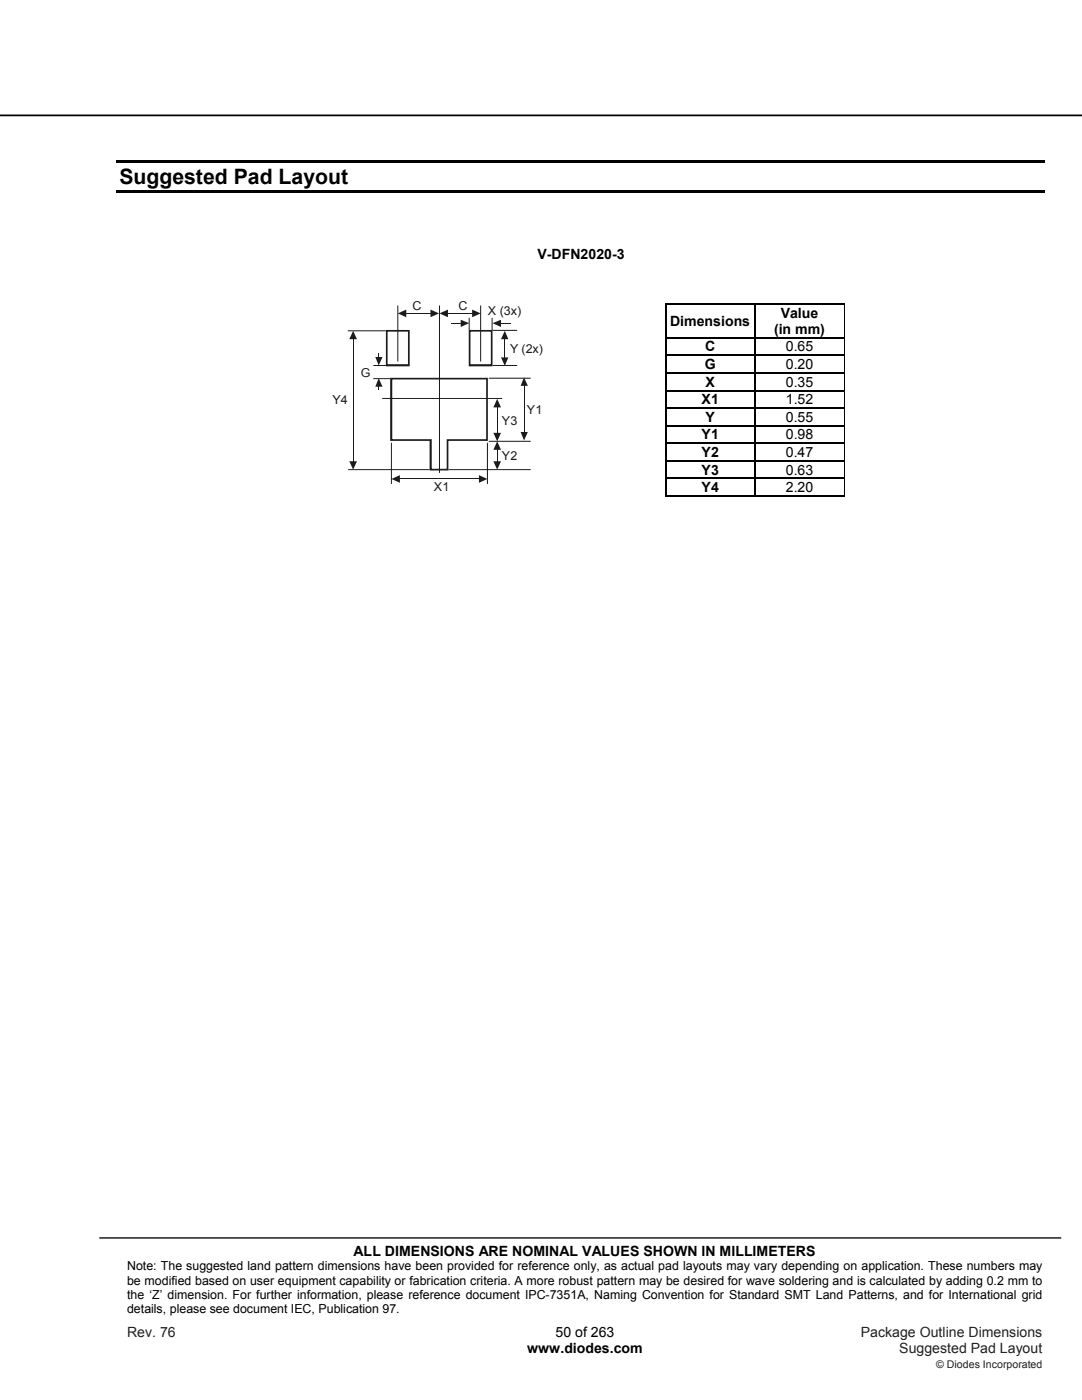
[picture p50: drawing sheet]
<svg xmlns="http://www.w3.org/2000/svg" width="216mm" height="279mm" viewBox="0 0 216 279" stroke-linecap="round" stroke-linejoin="round" font-family="sans-serif">
<defs><g id="words">
<text font-size="4.2" x="23.8" y="36.7">Suggested Pad Layout</text>
<g font-size="2.8">
<text x="107.3" y="51.8">V-DFN2020-3</text>
<text x="133.7" y="65">Dimensions</text>
<text x="155.8" y="63.4">Value</text>
<text x="140.7" y="70.1">C</text>
<text x="154.5" y="66.6">(in mm)</text>
<text x="156.8" y="70.1">0.65</text>
<text x="140.6" y="73.7">G</text>
<text x="140.8" y="77.2">X</text>
<text x="156.8" y="77.2">0.35</text>
<text x="156.8" y="73.7">0.20</text>
<text x="140" y="80.7">X1</text>
<text x="156.8" y="80.7">1.52</text>
<text x="140" y="87.7">Y1</text>
<text x="140.8" y="84.2">Y</text>
<text x="156.8" y="84.2">0.55</text>
<text x="156.8" y="87.7">0.98</text>
<text x="140" y="91.2">Y2</text>
<text x="140" y="94.7">Y3</text>
<text x="156.8" y="91.2">0.47</text>
<text x="156.8" y="94.7">0.63</text>
<text x="140" y="98.2">Y4</text>
<text x="156.8" y="98.2">2.20</text>
<text x="70.6" y="250.6">ALL DIMENSIONS ARE NOMINAL VALUES SHOWN IN MILLIMETERS</text>
<text x="110.9" y="266.8">50 of 263</text>
<text x="105.2" y="270.1">www.diodes.com</text>
</g>
<g font-size="2.8" fill="#231f20">
<text x="25.4" y="266.8">Rev. 76</text>
<text x="171.8" y="266.8">Package Outline Dimensions</text>
<text x="179.5" y="270.1">Suggested Pad Layout</text>
</g>
<g font-size="2.5" fill="#1f1a17">
<text x="82.3" y="61.8">C</text>
<text x="91.5" y="61.8">C</text>
<text x="97.3" y="62.8">X (3x)</text>
<text x="101.8" y="70.4">Y (2x)</text>
<text x="72" y="75.1">G</text>
<text x="66.3" y="80.5">Y4</text>
<text x="105.2" y="82.7">Y1</text>
<text x="100.1" y="84.8">Y3</text>
<text x="100.1" y="91.8">Y2</text>
<text x="86.6" y="98">X1</text>
</g>
<g font-size="2.5">
<text x="25.4" y="253.5">Note: The suggested land pattern dimensions have been provided for reference only, as actual pad layouts may vary depending on application. These numbers may</text>
<text x="25.4" y="256.4">be modified based on user equipment capability or fabrication criteria. A more robust pattern may be desired for wave soldering and is calculated by adding 0.2 mm to</text>
<text x="25.4" y="259.2">the ‘Z’ dimension. For further information, please reference document IPC-7351A, Naming Convention for Standard SMT Land Patterns, and for International grid</text>
<text x="25.4" y="262.1">details, please see document IEC, Publication 97.</text>
</g>
<text font-size="2.1" fill="#231f20" x="186.8" y="273">© Diodes Incorporated</text>
</g></defs>
<path d="M0 23h215.9" fill="none" stroke="#000" stroke-width=".35"/>
<path d="M19.9 247.1h191.8" fill="none" stroke="#000" stroke-width=".26"/>
<g fill="#000">
<path d="M23.3 31.9h185.2v.5h-185.2zM23.3 38h185.2v.5h-185.2zM132.8 60.5v.3zM132.8 60.5l.2 .1zM132.8 67.3v.3zM132.8 70.8v.3zM132.8 74.3v.3zM132.8 77.8v.3zM132.9 60.7l.1 .1zM132.9 67.3l.1 .3zM132.9 70.8l.1 .3zM132.9 74.3l.1 .3z"/>
<path d="M132.9 77.8l.1 .3zM150.5 60.8h.2zM150.5 60.5l.2 .1zM150.5 60.7l.2 .1zM150.5 67.3h.2v.3h-.2zM150.5 70.8h.2v.3h-.2zM150.5 74.3h.2v.3h-.2zM150.5 77.8h.2v.3h-.2zM168.4 60.5l.2 .1zM168.4 60.7l.1 .1zM168.4 67.3l.1 .3zM168.4 70.8l.1 .3z"/>
<path d="M168.4 74.3l.1 .3zM168.4 77.8l.1 .3zM168.6 60.5v.3zM168.6 67.3v.3zM168.6 70.8v.3zM168.6 74.3v.3zM168.6 77.8v.3zM132.8 81.3v.3zM132.8 84.8v.3zM132.8 88.3v.3zM132.8 91.8v.3zM132.8 95.4v.2z"/>
<path d="M132.8 99.1h.2zM132.9 81.3l.1 .3zM132.9 84.8l.1 .3zM132.9 88.3l.1 .3zM132.9 91.8l.1 .3zM132.9 95.4l.1 .2zM132.9 98.9l.1 .1zM150.5 81.3h.2v.3h-.2zM150.5 84.8h.2v.3h-.2zM150.5 88.3h.2v.3h-.2zM150.5 91.8h.2v.3h-.2zM150.5 95.4h.2v.2h-.2z"/>
<path d="M168.4 81.3l.1 .3zM168.4 84.8l.1 .3zM168.4 88.3l.1 .3zM168.4 91.8l.1 .3zM168.4 95.4l.1 .2zM168.4 99.1h.2zM168.4 98.9l.1 .1zM168.6 81.3v.3zM168.6 84.8v.3zM168.6 88.3v.3zM168.6 91.8v.3zM168.6 95.4v.2z"/>
<path d="M168.6 98.9v.2z"/>
</g>
<g fill="none" stroke="#000" stroke-width=".2">
<path d="M132.8 60.8v6.5M132.8 67.6v3.2M132.8 71.1v3.2M132.8 74.6v3.2M132.8 78.1v3.2M133 60.8v6.5M133 67.6v3.2M133 71.1v3.2M133 74.6v3.2M133 78.1v3.2M133 60.6h17.5M133 60.7h17.5"/>
<path d="M150.7 60.6h17.7M150.7 60.7h17.7M168.4 60.8v6.5M168.4 67.6v3.2M168.4 71.1v3.2M168.4 74.6v3.2M168.4 78.1v3.2M168.6 60.8v6.5M168.6 67.6v3.2M168.6 71.1v3.2M168.6 74.6v3.2M168.6 78.1v3.2"/>
<path d="M132.8 81.6v3.2M132.8 85.1v3.2M132.8 88.6v3.2M132.8 92.1v3.3M132.8 95.6v3.5M133 81.6v3.2M133 85.1v3.2M133 88.6v3.2M133 92.1v3.3M133 95.6v3.3M133 99.1h35.4M133 98.9h17.5"/>
<path d="M150.7 98.9h17.7M168.4 81.6v3.2M168.4 85.1v3.2M168.4 88.6v3.2M168.4 92.1v3.3M168.4 95.6v3.3M168.6 81.6v3.2M168.6 85.1v3.2M168.6 88.6v3.2M168.6 92.1v3.3M168.6 95.6v3.3"/>
</g>
<g fill="none" stroke="#000" stroke-width=".25">
<path d="M133 67.4h17.5M133 70.9h17.5M133 74.4h17.5M133 77.9h17.5M150.6 60.8v6.5M150.6 67.6v3.2M150.6 71.1v3.2M150.6 74.6v3.2M150.6 78.1v3.2M150.7 67.4h17.7M150.7 70.9h17.7M150.7 74.4h17.7"/>
<path d="M150.7 77.9h17.7M133 81.4h17.5M133 85h17.5M133 88.5h17.5M133 92h17.5M133 95.5h17.5M150.6 81.6v3.2M150.6 85.1v3.2M150.6 88.6v3.2M150.6 92.1v3.3M150.6 95.6v3.4M150.7 81.4h17.7"/>
<path d="M150.7 85h17.7M150.7 88.5h17.7M150.7 92h17.7M150.7 95.5h17.7"/>
</g>
<g fill="#1f1a17">
<path d="M78.1 75.4h19.1v.3h-19.1zM97.2 75.4h.1v.2h-.1zM97 75.6h.3v12.2h-.3zM97.2 87.8h.1v.2h-.1zM89.3 87.7h7.9v.3h-7.9zM89.1 87.7h.2v.1h-.2zM89.1 87.8h.4v5.9h-.4zM89.3 93.7h.2v.2h-.2zM85.9 93.6h3.4v.3h-3.4zM85.7 93.7h.2v.2h-.2zM85.7 87.8h.4v5.9h-.4zM86 87.7h.1v.1h-.1zM78.1 87.7h7.9v.3h-7.9zM77.9 87.8h.2v.2h-.2zM77.9 75.6h.4v12.2h-.4zM77.9 75.4h.2v.2h-.2z"/>
<path d="M81.4 66h.3v6.9h-.3zM81.6 72.9h.1v.2h-.1zM77.2 72.7h4.4v.4h-4.4zM77 72.9h.2v.2h-.2zM77 66h.3v6.9h-.3zM77 65.8h.2v.2h-.2zM77.2 65.8h4.4v.4h-4.4zM81.6 65.8h.1v.2h-.1z"/>
<path d="M97.9 66h.4v6.9h-.4zM98.1 72.9h.2v.2h-.2zM93.7 72.7h4.4v.4h-4.4zM93.5 72.9h.2v.2h-.2zM93.5 66h.4v6.9h-.4zM93.5 65.8h.2v.2h-.2zM93.7 65.8h4.4v.4h-4.4zM98.1 65.8h.2v.2h-.2z"/>
</g>
<path d="M79.4 61v11.1M87.7 61v33.3M93.6 63.5v2.3M95.9 61v11.1" fill="none" stroke="#1f1a17" stroke-width=".2"/>
<path d="M79.4 62.5l1.7-.7v1.5l-1.7-.8 1.7-.7z" fill-rule="evenodd" fill="#1f1a17"/>
<path d="M81 62.5h5.1" fill="none" stroke="#1f1a17" stroke-width=".2"/>
<g fill="#1f1a17">
<path d="M85.9 61.8l1.7 .7-1.7 .8v-1.5l1.7 .7z" fill-rule="evenodd"/>
<path d="M87.7 62.5l1.7-.7v1.5l-1.7-.8 1.7-.7z" fill-rule="evenodd"/>
</g>
<path d="M89.3 62.5h5.1" fill="none" stroke="#1f1a17" stroke-width=".2"/>
<g fill="#1f1a17">
<path d="M94.2 61.8l1.7 .7-1.7 .8v-1.5l1.7 .7z" fill-rule="evenodd"/>
<path d="M98.3 64.5l1.7-.7v1.5l-1.7-.8 1.7-.7z" fill-rule="evenodd"/>
</g>
<path d="M98.2 63.5v2.3M99.8 64.5h2.1" fill="none" stroke="#1f1a17" stroke-width=".2"/>
<path d="M91.9 63.8l1.7 .7-1.7 .8 1.7-.8-1.7 .8z" fill-rule="evenodd" fill="#1f1a17"/>
<path d="M90 64.5h2.1M98.4 65.9h4.7" fill="none" stroke="#1f1a17" stroke-width=".2"/>
<path d="M100.7 66l.7 1.7h-1.4l.7-1.7 .7 1.7z" fill-rule="evenodd" fill="#1f1a17"/>
<path d="M100.7 67.5v3.9" fill="none" stroke="#1f1a17" stroke-width=".2"/>
<path d="M100 71.3h1.4l-.7 1.7 .7-1.7-.7 1.7z" fill-rule="evenodd" fill="#1f1a17"/>
<path d="M97.6 75.5h8.2M97.6 88.1h8.2" fill="none" stroke="#1f1a17" stroke-width=".2"/>
<path d="M99.2 79.6l.8 1.7h-1.6l.8-1.7 .8 1.7z" fill-rule="evenodd" fill="#1f1a17"/>
<path d="M99.2 81.2v5.3" fill="none" stroke="#1f1a17" stroke-width=".2"/>
<path d="M98.4 86.4h1.6l-.8 1.7 .8-1.7-.8 1.7z" fill-rule="evenodd" fill="#1f1a17"/>
<path d="M78.1 88.4v8.1M97.3 88.4v8.1" fill="none" stroke="#1f1a17" stroke-width=".2"/>
<path d="M78.1 95.6l1.7-.8v1.6l-1.7-.8 1.7-.8z" fill-rule="evenodd" fill="#1f1a17"/>
<path d="M79.7 95.6h16" fill="none" stroke="#1f1a17" stroke-width=".2"/>
<g fill="#1f1a17">
<path d="M95.6 94.8l1.7 .8-1.7 .8v-1.6l1.7 .8z" fill-rule="evenodd"/>
<path d="M104.6 75.3l.7 1.7h-1.4l.7-1.7 .7 1.7z" fill-rule="evenodd"/>
</g>
<path d="M104.6 76.9v9.5" fill="none" stroke="#1f1a17" stroke-width=".2"/>
<path d="M103.9 86.2h1.4l-.7 1.7 .7-1.7-.7 1.7z" fill-rule="evenodd" fill="#1f1a17"/>
<path d="M76.3 79.5h23.8M98.4 72.9h4.7M89.6 93.7h16.2" fill="none" stroke="#1f1a17" stroke-width=".2"/>
<path d="M99.2 88.1l.8 1.7h-1.6l.8-1.7 .8 1.7z" fill-rule="evenodd" fill="#1f1a17"/>
<path d="M99.2 89.6v2.6" fill="none" stroke="#1f1a17" stroke-width=".2"/>
<path d="M98.4 92.1h1.6l-.8 1.6 .8-1.6-.8 1.6z" fill-rule="evenodd" fill="#1f1a17"/>
<path d="M69.4 66h7.5M69.5 93.7h16.1" fill="none" stroke="#1f1a17" stroke-width=".2"/>
<path d="M70.5 66l.7 1.7h-1.5l.8-1.7 .7 1.7z" fill-rule="evenodd" fill="#1f1a17"/>
<path d="M70.5 67.5v24.7" fill="none" stroke="#1f1a17" stroke-width=".2"/>
<path d="M69.7 92.1h1.5l-.7 1.6 .7-1.6-.7 1.6z" fill-rule="evenodd" fill="#1f1a17"/>
<path d="M74.5 72.9h2.5M74.5 75.6h3.3" fill="none" stroke="#1f1a17" stroke-width=".2"/>
<g fill="#1f1a17">
<path d="M74.9 71.2h1.4l-.7 1.7z" fill-rule="evenodd"/>
<path d="M75.6 75.5l.7 1.7h-1.4l.7-1.7 .7 1.7z" fill-rule="evenodd"/>
</g>
<g fill="#1f1a17">
<path d="M75.5 70.5h.1v.9h-.1z"/>
<path d="M75.5 77h.1v.9h-.1z"/>
</g>
<use href="#words"/>
</svg>
